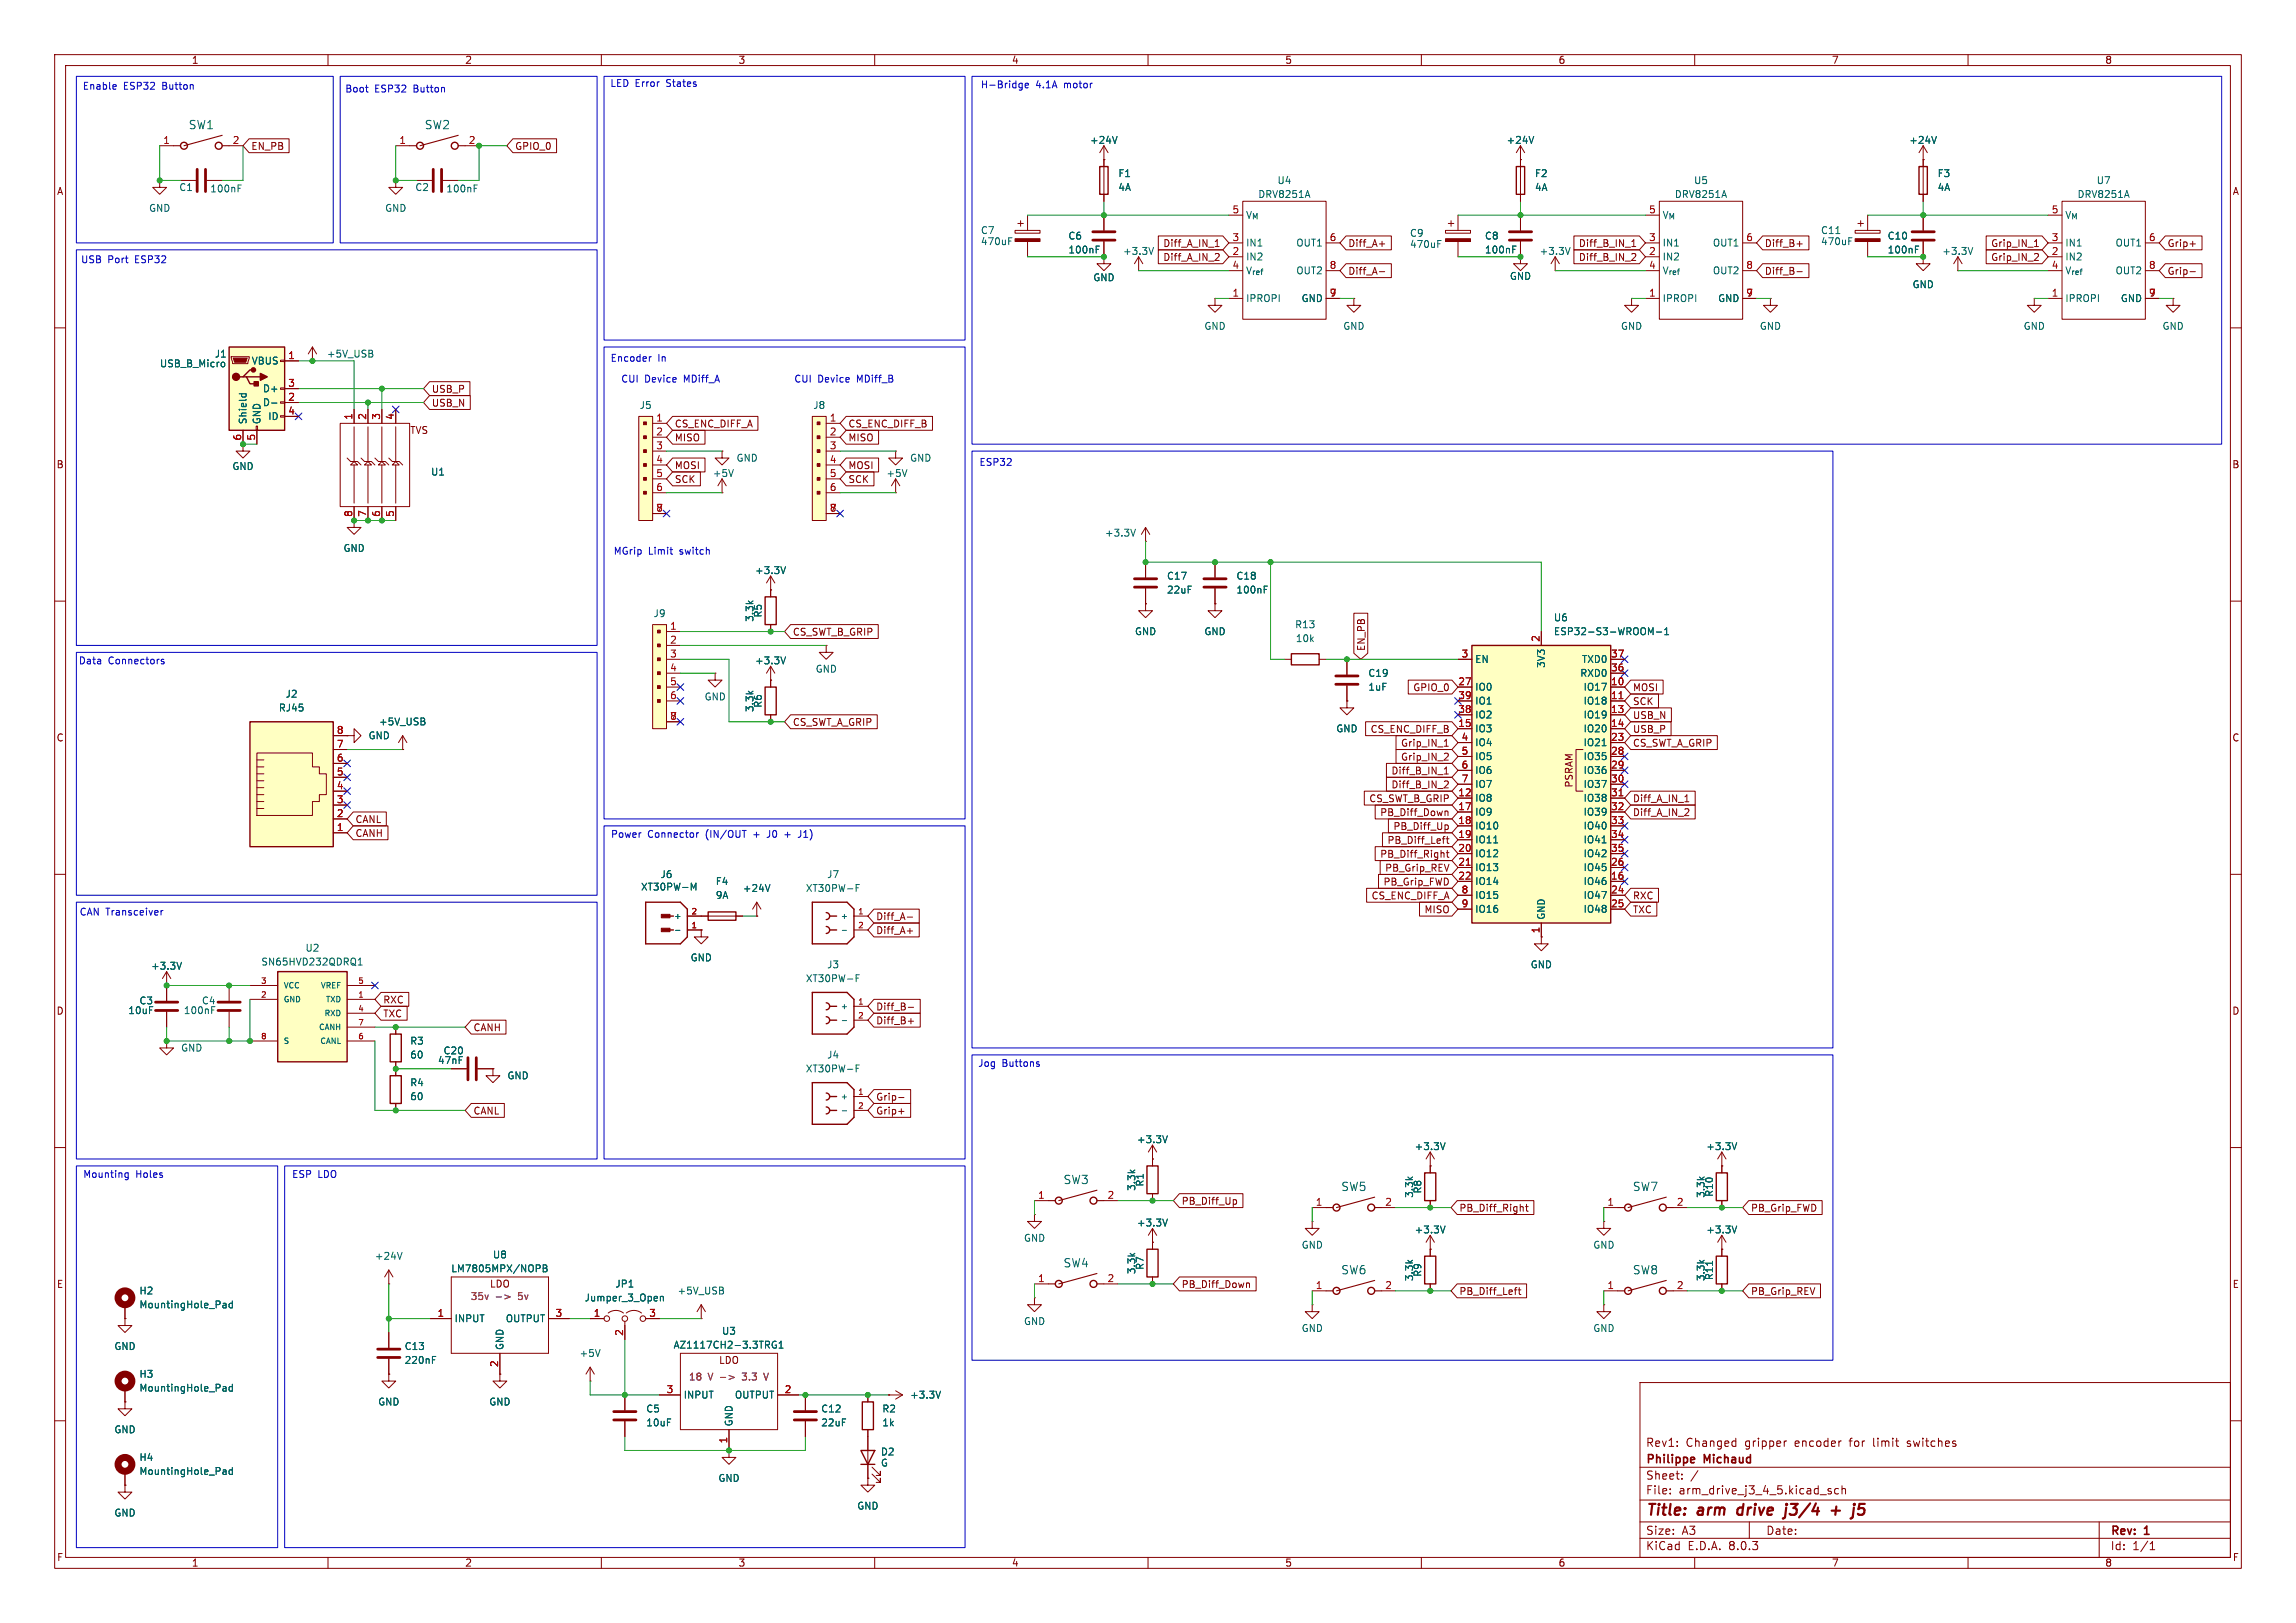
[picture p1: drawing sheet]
<svg xmlns="http://www.w3.org/2000/svg" width="420mm" height="297mm" viewBox="0 0 420 297" stroke-linecap="round" stroke-linejoin="round" font-family="sans-serif">
<defs><g id="words">
<g font-size="2.8" fill="#840000">
<text x="301" y="277.9">Title:</text>
<text x="310.6" y="277.9">arm</text>
<text x="318.7" y="277.9">drive</text>
<text x="328.2" y="277.9">j3/4</text>
<text x="337.4" y="277.9">+</text>
</g>
<g font-size="2.1" fill="#006464">
<text x="34.4" y="23.9">SW1</text>
<text x="77.6" y="23.9">SW2</text>
<text x="194.5" y="216.9">SW3</text>
<text x="245.3" y="218.2">SW5</text>
<text x="298.6" y="218.2">SW7</text>
<text x="194.5" y="232.1">SW4</text>
<text x="245.3" y="233.4">SW6</text>
<text x="298.6" y="233.4">SW8</text>
</g>
<g font-size="2.1" fill="#840000">
<text x="301" y="268.2">Philippe</text>
<text x="301" y="265">Rev1:</text>
<text x="308.4" y="265">Changed</text>
<text x="311.8" y="268.2">Michaud</text>
<text x="319.2" y="265">gripper</text>
<text x="328.5" y="265">encoder</text>
<text x="338.6" y="265">for</text>
<text x="343.1" y="265">limit</text>
<text x="349.4" y="265">switches</text>
<text x="301" y="273.7">File:</text>
<text x="301" y="271">Sheet:</text>
<text x="307.1" y="273.7">arm_drive_j3_4_5.kicad_sch</text>
<text x="301" y="281.1">Size:</text>
<text x="307.6" y="281.1">A3</text>
<text x="323" y="281.1">Date:</text>
<text x="386" y="281.3">Rev:</text>
<text x="392.4" y="281.3">1</text>
<text x="301" y="283.9">KiCad</text>
<text x="308.7" y="283.9">E.D.A.</text>
<text x="316.3" y="283.9">8.0.3</text>
<text x="386" y="283.9">Id:</text>
<text x="390.1" y="283.9">1/1</text>
</g>
<g font-size="1.8" fill="#840000">
<text x="35" y="11.9">1</text>
<text x="85" y="11.9">2</text>
<text x="135" y="11.9">3</text>
<text x="185" y="11.9">4</text>
<text x="235" y="11.9">5</text>
<text x="285" y="11.9">6</text>
<text x="335" y="11.9">7</text>
<text x="385" y="11.9">8</text>
<text x="45.9" y="27.6">EN_PB</text>
<text x="94.1" y="27.6">GPIO_0</text>
<text x="10.3" y="35.9">A</text>
<text x="408.3" y="35.9">A</text>
<text x="212.7" y="47.9">Diff_A_IN_2</text>
<text x="212.7" y="45.4">Diff_A_IN_1</text>
<text x="246.5" y="45.4">Diff_A+</text>
<text x="288.7" y="45.4">Diff_B_IN_1</text>
<text x="288.7" y="47.9">Diff_B_IN_2</text>
<text x="322.7" y="45.4">Diff_B+</text>
<text x="364.1" y="47.9">Grip_IN_2</text>
<text x="364.1" y="45.4">Grip_IN_1</text>
<text x="396.4" y="45.4">Grip+</text>
<text x="246.5" y="50.5">Diff_A-</text>
<text x="322.7" y="50.5">Diff_B-</text>
<text x="396.4" y="50.5">Grip-</text>
<text x="78.9" y="74.6">USB_N</text>
<text x="78.9" y="72.1">USB_P</text>
<text x="74.9" y="79.6">TVS</text>
<text x="123.3" y="81">MISO</text>
<text x="123.3" y="78.4">CS_ENC_DIFF_A</text>
<text x="155.1" y="81">MISO</text>
<text x="155.1" y="78.4">CS_ENC_DIFF_B</text>
<text x="10.3" y="85.9">B</text>
<text x="123.3" y="88.6">SCK</text>
<text x="123.3" y="86">MOSI</text>
<text x="155.1" y="86">MOSI</text>
<text x="155.1" y="88.6">SCK</text>
<text x="408.2" y="85.9">B</text>
<text x="144.9" y="116.5">CS_SWT_B_GRIP</text>
<text x="249.9" y="119.2" transform="rotate(-90 249.9 119.2)">EN_PB</text>
<text x="258.4" y="126.7">GPIO_0</text>
<text x="298.6" y="131.8">USB_N</text>
<text x="298.6" y="129.2">SCK</text>
<text x="298.6" y="126.7">MOSI</text>
<text x="10.3" y="135.9">C</text>
<text x="144.9" y="133">CS_SWT_A_GRIP</text>
<text x="250.6" y="134.3">CS_ENC_DIFF_B</text>
<text x="256.2" y="136.8">Grip_IN_1</text>
<text x="298.6" y="136.8">CS_SWT_A_GRIP</text>
<text x="298.6" y="134.3">USB_P</text>
<text x="408.2" y="135.9">C</text>
<text x="254.4" y="141.9">Diff_B_IN_1</text>
<text x="256.2" y="139.4">Grip_IN_2</text>
<text x="250.4" y="147">CS_SWT_B_GRIP</text>
<text x="252.4" y="149.5">PB_Diff_Down</text>
<text x="254.4" y="144.5">Diff_B_IN_2</text>
<text x="287.9" y="144.2" transform="rotate(-90 287.9 144.2)">PSRAM</text>
<text x="298.6" y="149.5">Diff_A_IN_2</text>
<text x="298.6" y="147">Diff_A_IN_1</text>
<text x="64.9" y="150.8">CANL</text>
<text x="64.9" y="153.4">CANH</text>
<text x="253.7" y="154.6">PB_Diff_Left</text>
<text x="254.8" y="152.1">PB_Diff_Up</text>
<text x="252.4" y="157.2">PB_Diff_Right</text>
<text x="253.3" y="159.7">PB_Grip_REV</text>
<text x="250.8" y="164.8">CS_ENC_DIFF_A</text>
<text x="253" y="162.2">PB_Grip_FWD</text>
<text x="260.5" y="167.3">MISO</text>
<text x="298.6" y="167.3">TXC</text>
<text x="298.6" y="164.8">RXC</text>
<text x="160.2" y="171.1">Diff_A+</text>
<text x="160.2" y="168.6">Diff_A-</text>
<text x="10.3" y="185.9">D</text>
<text x="70" y="183.8">RXC</text>
<text x="160.2" y="185.1">Diff_B-</text>
<text x="408.2" y="185.9">D</text>
<text x="70" y="186.4">TXC</text>
<text x="86.5" y="188.9">CANH</text>
<text x="160.2" y="187.6">Diff_B+</text>
<text x="160.2" y="201.6">Grip-</text>
<text x="86.5" y="204.2">CANL</text>
<text x="160.2" y="204.2">Grip+</text>
<text x="216.1" y="220.7">PB_Diff_Up</text>
<text x="266.9" y="221.9">PB_Diff_Right</text>
<text x="320.2" y="221.9">PB_Grip_FWD</text>
<text x="10.3" y="235.9">E</text>
<text x="89" y="235.8">LDO</text>
<text x="216.1" y="235.9">PB_Diff_Down</text>
<text x="266.9" y="237.2">PB_Diff_Left</text>
<text x="320.2" y="237.2">PB_Grip_REV</text>
<text x="408.3" y="235.9">E</text>
<text x="130.9" y="249.8">LDO</text>
<text x="10.3" y="285.9">F</text>
<text x="35" y="286.9">1</text>
<text x="85" y="286.9">2</text>
<text x="135" y="286.9">3</text>
<text x="185" y="286.9">4</text>
<text x="235" y="286.9">5</text>
<text x="285" y="286.9">6</text>
<text x="335" y="286.9">7</text>
<text x="385" y="286.9">8</text>
<text x="408.3" y="285.9">F</text>
</g>
<g font-size="1.8" fill="#0000c2">
<text x="15" y="16.6">Enable</text>
<text x="22.6" y="16.6">ESP32</text>
<text x="29.8" y="16.6">Button</text>
<text x="63.1" y="17.1">Boot</text>
<text x="68.5" y="17.1">ESP32</text>
<text x="75.7" y="17.1">Button</text>
<text x="111.5" y="16.1">LED Error</text>
<text x="122" y="16.1">States</text>
<text x="179.3" y="16.4">H-Bridge</text>
<text x="189.4" y="16.4">4.1A</text>
<text x="194.7" y="16.4">motor</text>
<text x="14.7" y="48.4">USB</text>
<text x="19.7" y="48.4">Port</text>
<text x="24.8" y="48.4">ESP32</text>
<text x="111.6" y="66.4">Encoder</text>
<text x="113.5" y="70.2">CUI</text>
<text x="117.9" y="70.2">Device</text>
<text x="120.3" y="66.4">In</text>
<text x="125.2" y="70.2">MDiff_A</text>
<text x="145.2" y="70.2">CUI</text>
<text x="149.6" y="70.2">Device</text>
<text x="156.9" y="70.2">MDiff_B</text>
<text x="179.1" y="85.4">ESP32</text>
<text x="112.2" y="101.7">MGrip</text>
<text x="118.6" y="101.7">Limit</text>
<text x="124.4" y="101.7">switch</text>
<text x="14.3" y="121.8">Data</text>
<text x="19.8" y="121.8">Connectors</text>
<text x="111.7" y="153.5">Power</text>
<text x="118.5" y="153.5">Connector</text>
<text x="129.2" y="153.5">(IN/OUT</text>
<text x="138.1" y="153.5">+</text>
<text x="140.8" y="153.5">J0</text>
<text x="144.2" y="153.5">+</text>
<text x="146.9" y="153.5">J1)</text>
<text x="14.5" y="167.7">CAN Transceiver</text>
<text x="178.8" y="195.4">Jog</text>
<text x="183.3" y="195.4">Buttons</text>
<text x="15.1" y="215.8">Mounting</text>
<text x="24.8" y="215.8">Holes</text>
<text x="53.3" y="215.8">ESP</text>
<text x="58.1" y="215.8">LDO</text>
</g>
<g font-size="1.8" fill="#a90000">
<text x="29.8" y="26.4">1</text>
<text x="42.5" y="26.4">2</text>
<text x="73" y="26.4">1</text>
<text x="85.7" y="26.4">2</text>
<text x="225.4" y="39.1">5</text>
<text x="301.6" y="39.1">5</text>
<text x="375.2" y="39.1">5</text>
<text x="225.4" y="46.7">2</text>
<text x="225.4" y="44.2">3</text>
<text x="243.1" y="44.2">6</text>
<text x="301.6" y="46.7">2</text>
<text x="301.6" y="44.2">3</text>
<text x="319.3" y="44.2">6</text>
<text x="375.2" y="46.7">2</text>
<text x="375.2" y="44.2">3</text>
<text x="393" y="44.2">6</text>
<text x="225.4" y="49.3">4</text>
<text x="243.1" y="49.3">8</text>
<text x="301.6" y="49.3">4</text>
<text x="319.3" y="49.3">8</text>
<text x="375.2" y="49.3">4</text>
<text x="393" y="49.3">8</text>
<text x="225.4" y="54.4">1</text>
<text x="243.1" y="54.4">7</text>
<text x="301.6" y="54.4">1</text>
<text x="319.3" y="54.4">7</text>
<text x="375.2" y="54.4">1</text>
<text x="393" y="54.4">7</text>
<text x="52.6" y="65.8">1</text>
<text x="52.6" y="70.9">3</text>
<text x="52.6" y="73.4">2</text>
<text x="52.6" y="75.9">4</text>
<text x="64.5" y="76.9" transform="rotate(-90 64.5 76.9)">1</text>
<text x="67.1" y="76.9" transform="rotate(-90 67.1 76.9)">2</text>
<text x="69.6" y="76.9" transform="rotate(-90 69.6 76.9)">3</text>
<text x="72.1" y="76.9" transform="rotate(-90 72.1 76.9)">4</text>
<text x="119.9" y="77.2">1</text>
<text x="151.7" y="77.2">1</text>
<text x="44.2" y="80.7" transform="rotate(-90 44.2 80.7)">6</text>
<text x="46.7" y="80.7" transform="rotate(-90 46.7 80.7)">5</text>
<text x="119.9" y="79.8">2</text>
<text x="119.9" y="82.3">3</text>
<text x="151.7" y="79.8">2</text>
<text x="151.7" y="82.3">3</text>
<text x="119.9" y="84.8">4</text>
<text x="119.9" y="87.4">5</text>
<text x="119.9" y="89.9">6</text>
<text x="151.7" y="84.8">4</text>
<text x="151.7" y="87.4">5</text>
<text x="151.7" y="89.9">6</text>
<text x="64.5" y="94.7" transform="rotate(-90 64.5 94.7)">8</text>
<text x="67.1" y="94.7" transform="rotate(-90 67.1 94.7)">7</text>
<text x="69.6" y="94.7" transform="rotate(-90 69.6 94.7)">6</text>
<text x="72.1" y="94.7" transform="rotate(-90 72.1 94.7)">5</text>
<text x="119.9" y="93.7">7</text>
<text x="151.7" y="93.7">7</text>
<text x="122.5" y="115.3">1</text>
<text x="122.5" y="117.9">2</text>
<text x="281.7" y="117.5" transform="rotate(-90 281.7 117.5)">2</text>
<text x="122.5" y="120.4">3</text>
<text x="122.5" y="122.9">4</text>
<text x="122.5" y="125.5">5</text>
<text x="266.7" y="125.5">27</text>
<text x="267.3" y="120.4">3</text>
<text x="294.6" y="125.5">10</text>
<text x="294.6" y="122.9">36</text>
<text x="294.6" y="120.4">37</text>
<text x="122.5" y="128">6</text>
<text x="122.5" y="131.8">7</text>
<text x="266.7" y="130.6">38</text>
<text x="266.7" y="128">39</text>
<text x="294.6" y="128">11</text>
<text x="294.6" y="130.6">13</text>
<text x="61.5" y="136.9">7</text>
<text x="61.5" y="134.4">8</text>
<text x="266.7" y="133.1">15</text>
<text x="267.3" y="135.6">4</text>
<text x="294.6" y="133.1">14</text>
<text x="294.6" y="135.6">23</text>
<text x="61.5" y="142">5</text>
<text x="61.5" y="139.4">6</text>
<text x="267.3" y="138.2">5</text>
<text x="267.3" y="140.7">6</text>
<text x="267.3" y="143.3">7</text>
<text x="294.6" y="138.2">28</text>
<text x="294.6" y="140.7">29</text>
<text x="294.6" y="143.3">30</text>
<text x="61.5" y="149.6">2</text>
<text x="61.5" y="147.1">3</text>
<text x="61.5" y="144.5">4</text>
<text x="266.7" y="145.8">12</text>
<text x="266.7" y="148.3">17</text>
<text x="294.6" y="145.8">31</text>
<text x="294.6" y="148.3">32</text>
<text x="61.5" y="152.1">1</text>
<text x="266.7" y="150.9">18</text>
<text x="266.7" y="153.4">19</text>
<text x="266.7" y="156">20</text>
<text x="294.6" y="150.9">33</text>
<text x="294.6" y="153.4">34</text>
<text x="294.6" y="156">35</text>
<text x="266.7" y="158.5">21</text>
<text x="266.7" y="161">22</text>
<text x="294.6" y="161">16</text>
<text x="294.6" y="158.5">26</text>
<text x="267.3" y="163.6">8</text>
<text x="267.3" y="166.1">9</text>
<text x="294.6" y="163.6">24</text>
<text x="294.6" y="166.1">25</text>
<text x="281.7" y="170.9" transform="rotate(-90 281.7 170.9)">1</text>
<text x="189.8" y="219.5">1</text>
<text x="202.5" y="219.5">2</text>
<text x="240.6" y="220.7">1</text>
<text x="253.3" y="220.7">2</text>
<text x="293.9" y="220.7">1</text>
<text x="306.6" y="220.7">2</text>
<text x="189.8" y="234.7">1</text>
<text x="202.5" y="234.7">2</text>
<text x="240.6" y="236">1</text>
<text x="253.3" y="236">2</text>
<text x="293.9" y="236">1</text>
<text x="306.6" y="236">2</text>
<text x="79.9" y="241">1</text>
<text x="101.5" y="241">3</text>
<text x="108.5" y="241">1</text>
<text x="114" y="244.5" transform="rotate(-90 114 244.5)">2</text>
<text x="118.7" y="241">3</text>
<text x="91.2" y="250.3" transform="rotate(-90 91.2 250.3)">2</text>
<text x="121.8" y="255">3</text>
<text x="143.4" y="255">2</text>
<text x="133.1" y="264.2" transform="rotate(-90 133.1 264.2)">1</text>
</g>
<g font-size="1.8" fill="#006464">
<text x="199.3" y="26.5">+24V</text>
<text x="275.5" y="26.5">+24V</text>
<text x="349.1" y="26.5">+24V</text>
<text x="32.7" y="35.2">C1</text>
<text x="38.4" y="35.4">100nF</text>
<text x="75.9" y="35.2">C2</text>
<text x="81.5" y="35.4">100nF</text>
<text x="204.5" y="32.6">F1</text>
<text x="204.5" y="35.2">4A</text>
<text x="233.6" y="33.9">U4</text>
<text x="280.7" y="32.6">F2</text>
<text x="280.7" y="35.2">4A</text>
<text x="309.8" y="33.9">U5</text>
<text x="354.3" y="32.6">F3</text>
<text x="354.3" y="35.2">4A</text>
<text x="383.4" y="33.9">U7</text>
<text x="27.2" y="39">GND</text>
<text x="70.4" y="39">GND</text>
<text x="227.8" y="40.2">V_{M}</text>
<text x="230.1" y="36.4">DRV8251A</text>
<text x="304" y="40.2">V_{M}</text>
<text x="306.3" y="36.4">DRV8251A</text>
<text x="377.7" y="40.2">V_{M}</text>
<text x="379.9" y="36.4">DRV8251A</text>
<text x="179.3" y="43">C7</text>
<text x="179.3" y="45.1">470uF</text>
<text x="195.3" y="44">C6</text>
<text x="195.3" y="46.6">100nF</text>
<text x="205.3" y="46.8">+3.3V</text>
<text x="227.8" y="47.9">IN2</text>
<text x="227.8" y="45.3">IN1</text>
<text x="237" y="45.3">OUT1</text>
<text x="257.8" y="43.5">C9</text>
<text x="257.8" y="45.6">470uF</text>
<text x="271.5" y="44">C8</text>
<text x="271.5" y="46.6">100nF</text>
<text x="281.5" y="46.8">+3.3V</text>
<text x="304" y="47.9">IN2</text>
<text x="304" y="45.3">IN1</text>
<text x="313.2" y="45.3">OUT1</text>
<text x="333" y="43">C11</text>
<text x="333" y="45.1">470uF</text>
<text x="345.2" y="44">C10</text>
<text x="345.2" y="46.6">100nF</text>
<text x="355.2" y="46.8">+3.3V</text>
<text x="377.7" y="47.9">IN2</text>
<text x="377.7" y="45.3">IN1</text>
<text x="386.9" y="45.3">OUT1</text>
<text x="199.9" y="51.7">GND</text>
<text x="227.8" y="50.4">V_{ref}</text>
<text x="237" y="50.4">OUT2</text>
<text x="276.1" y="51.4">GND</text>
<text x="304" y="50.4">V_{ref}</text>
<text x="313.2" y="50.4">OUT2</text>
<text x="349.8" y="52.9">GND</text>
<text x="377.7" y="50.4">V_{ref}</text>
<text x="386.9" y="50.4">OUT2</text>
<text x="227.8" y="55.5">IPROPI</text>
<text x="238" y="55.5">GND</text>
<text x="304" y="55.5">IPROPI</text>
<text x="314.2" y="55.5">GND</text>
<text x="377.7" y="55.5">IPROPI</text>
<text x="387.8" y="55.5">GND</text>
<text x="39.2" y="65.6">J1</text>
<text x="59.7" y="65.6">+5V_USB</text>
<text x="220.2" y="60.6">GND</text>
<text x="245.6" y="60.6">GND</text>
<text x="296.4" y="60.6">GND</text>
<text x="321.8" y="60.6">GND</text>
<text x="370.1" y="60.6">GND</text>
<text x="395.5" y="60.6">GND</text>
<text x="29.2" y="67.4">USB_B_Micro</text>
<text x="46" y="66.9">VBUS</text>
<text x="48" y="72">D+</text>
<text x="45.3" y="77.7" transform="rotate(-90 45.3 77.7)">Shield</text>
<text x="47.9" y="77.7" transform="rotate(-90 47.9 77.7)">GND</text>
<text x="48" y="74.5">D-</text>
<text x="49" y="77.1">ID</text>
<text x="116.9" y="75">J5</text>
<text x="148.7" y="75">J8</text>
<text x="42.4" y="86.2">GND</text>
<text x="78.7" y="87.2">U1</text>
<text x="130.3" y="87.5">+5V</text>
<text x="134.6" y="84.7">GND</text>
<text x="162" y="87.5">+5V</text>
<text x="166.4" y="84.7">GND</text>
<text x="62.7" y="101.2">GND</text>
<text x="202" y="98.4">+3.3V</text>
<text x="138" y="105.3">+3.3V</text>
<text x="213.4" y="106.3">C17</text>
<text x="226.1" y="106.3">C18</text>
<text x="119.5" y="113.1">J9</text>
<text x="138" y="113.9" transform="rotate(-90 138 113.9)">3.3k</text>
<text x="139.5" y="113.1" transform="rotate(-90 139.5 113.1)">R5</text>
<text x="213.4" y="108.8">22uF</text>
<text x="226.1" y="108.8">100nF</text>
<text x="284.1" y="113.9">U6</text>
<text x="207.5" y="116.4">GND</text>
<text x="220.2" y="116.4">GND</text>
<text x="236.8" y="115.2">R13</text>
<text x="236.9" y="117.7">10k</text>
<text x="284.1" y="116.4">ESP32-S3-WROOM-1</text>
<text x="138" y="121.8">+3.3V</text>
<text x="149.1" y="123.3">GND</text>
<text x="250.2" y="124.1">C19</text>
<text x="269.7" y="121.5">EN</text>
<text x="282.8" y="122.3" transform="rotate(-90 282.8 122.3)">3V3</text>
<text x="289" y="124.1">RXD0</text>
<text x="289.3" y="121.5">TXD0</text>
<text x="50.9" y="130.4">RJ45</text>
<text x="52.1" y="127.9">J2</text>
<text x="128.8" y="128.4">GND</text>
<text x="138" y="130.4" transform="rotate(-90 138 130.4)">3.3k</text>
<text x="139.5" y="129.6" transform="rotate(-90 139.5 129.6)">R6</text>
<text x="250.2" y="126.6">1uF</text>
<text x="269.7" y="126.6">IO0</text>
<text x="269.7" y="131.7">IO2</text>
<text x="269.7" y="129.1">IO1</text>
<text x="289.6" y="126.6">IO17</text>
<text x="289.6" y="129.1">IO18</text>
<text x="289.6" y="131.7">IO19</text>
<text x="67.3" y="135.5">GND</text>
<text x="69.2" y="132.9">+5V_USB</text>
<text x="244.3" y="134.2">GND</text>
<text x="269.7" y="134.2">IO3</text>
<text x="269.7" y="136.8">IO4</text>
<text x="289.6" y="134.2">IO20</text>
<text x="289.6" y="136.8">IO21</text>
<text x="269.7" y="139.3">IO5</text>
<text x="269.7" y="141.8">IO6</text>
<text x="289.6" y="139.3">IO35</text>
<text x="289.6" y="141.8">IO36</text>
<text x="269.7" y="146.9">IO8</text>
<text x="269.7" y="149.5">IO9</text>
<text x="269.7" y="144.4">IO7</text>
<text x="289.6" y="144.4">IO37</text>
<text x="289.6" y="146.9">IO38</text>
<text x="289.6" y="149.5">IO39</text>
<text x="269.7" y="152">IO10</text>
<text x="269.7" y="154.5">IO11</text>
<text x="289.6" y="152">IO40</text>
<text x="289.6" y="154.5">IO41</text>
<text x="120.7" y="160.9">J6</text>
<text x="151.2" y="160.9">J7</text>
<text x="269.7" y="157.1">IO12</text>
<text x="269.7" y="159.6">IO13</text>
<text x="289.6" y="159.6">IO45</text>
<text x="289.6" y="157.1">IO42</text>
<text x="117.2" y="163.2">XT30PW-M</text>
<text x="130.8" y="162.2">F4</text>
<text x="130.8" y="164.7">9A</text>
<text x="135.8" y="163.4">+24V</text>
<text x="147.3" y="163.4">XT30PW-F</text>
<text x="269.7" y="162.2">IO14</text>
<text x="269.7" y="164.7">IO15</text>
<text x="269.7" y="167.2">IO16</text>
<text x="289.6" y="162.2">IO46</text>
<text x="289.6" y="164.7">IO47</text>
<text x="289.6" y="167.2">IO48</text>
<text x="282.8" y="168.4" transform="rotate(-90 282.8 168.4)">GND</text>
<text x="27.5" y="177.6">+3.3V</text>
<text x="47.7" y="176.9">SN65HVD232QDRQ1</text>
<text x="55.8" y="174.3">U2</text>
<text x="126.2" y="176.1">GND</text>
<text x="147.3" y="179.9">XT30PW-F</text>
<text x="151.2" y="177.4">J3</text>
<text x="279.9" y="177.4">GND</text>
<text x="23.4" y="185.8">10uF</text>
<text x="25.4" y="184">C3</text>
<text x="33.5" y="185.8">100nF</text>
<text x="36.8" y="184">C4</text>
<text x="74.9" y="191.4">R3</text>
<text x="33" y="192.6">GND</text>
<text x="74.9" y="193.9">60</text>
<text x="80" y="194.9">47nF</text>
<text x="81" y="193.1">C20</text>
<text x="92.7" y="197.7">GND</text>
<text x="147.3" y="196.4">XT30PW-F</text>
<text x="151.2" y="193.9">J4</text>
<text x="74.9" y="199">R4</text>
<text x="74.9" y="201.5">60</text>
<text x="207.9" y="209.4">+3.3V</text>
<text x="258.7" y="210.7">+3.3V</text>
<text x="312" y="210.7">+3.3V</text>
<text x="207.9" y="218" transform="rotate(-90 207.9 218)">3.3k</text>
<text x="209.4" y="217.2" transform="rotate(-90 209.4 217.2)">R1</text>
<text x="258.7" y="219.3" transform="rotate(-90 258.7 219.3)">3.3k</text>
<text x="260.2" y="218.5" transform="rotate(-90 260.2 218.5)">R8</text>
<text x="312" y="219.3" transform="rotate(-90 312 219.3)">3.3k</text>
<text x="313.5" y="219.1" transform="rotate(-90 313.5 219.1)">R10</text>
<text x="187.2" y="227.4">GND</text>
<text x="207.9" y="224.6">+3.3V</text>
<text x="258.7" y="225.9">+3.3V</text>
<text x="312" y="225.9">+3.3V</text>
<text x="68.5" y="230.7">+24V</text>
<text x="82.4" y="233">LM7805MPX/NOPB</text>
<text x="90.1" y="230.5">U8</text>
<text x="207.9" y="233.3" transform="rotate(-90 207.9 233.3)">3.3k</text>
<text x="209.4" y="232.5" transform="rotate(-90 209.4 232.5)">R7</text>
<text x="238" y="228.7">GND</text>
<text x="260.2" y="233.8" transform="rotate(-90 260.2 233.8)">R9</text>
<text x="291.3" y="228.7">GND</text>
<text x="25.4" y="237.1">H2</text>
<text x="25.4" y="239.6">MountingHole_Pad</text>
<text x="106.9" y="238.4">Jumper_3_Open</text>
<text x="112.5" y="235.8">JP1</text>
<text x="123.8" y="237.1">+5V_USB</text>
<text x="258.7" y="234.5" transform="rotate(-90 258.7 234.5)">3.3k</text>
<text x="312" y="234.5" transform="rotate(-90 312 234.5)">3.3k</text>
<text x="313.5" y="234.4" transform="rotate(-90 313.5 234.4)">R11</text>
<text x="83.1" y="242.2">INPUT</text>
<text x="92.4" y="242.2">OUTPUT</text>
<text x="132" y="244.4">U3</text>
<text x="187.2" y="242.7">GND</text>
<text x="238" y="243.9">GND</text>
<text x="291.3" y="243.9">GND</text>
<text x="20.8" y="247.2">GND</text>
<text x="73.9" y="249.8">220nF</text>
<text x="73.9" y="247.2">C13</text>
<text x="92.3" y="247.1" transform="rotate(-90 92.3 247.1)">GND</text>
<text x="105.9" y="248.5">+5V</text>
<text x="123.1" y="247">AZ1117CH2-3.3TRG1</text>
<text x="25.4" y="252.3">H3</text>
<text x="25.4" y="254.9">MountingHole_Pad</text>
<text x="69.1" y="257.4">GND</text>
<text x="89.4" y="257.4">GND</text>
<text x="125" y="256.1">INPUT</text>
<text x="134.3" y="256.1">OUTPUT</text>
<text x="166.4" y="256.1">+3.3V</text>
<text x="20.8" y="262.5">GND</text>
<text x="118.1" y="258.7">C5</text>
<text x="118.1" y="261.2">10uF</text>
<text x="134.2" y="261.1" transform="rotate(-90 134.2 261.1)">GND</text>
<text x="150.1" y="258.7">C12</text>
<text x="150.1" y="261.2">22uF</text>
<text x="161.3" y="258.7">R2</text>
<text x="161.3" y="261.2">1k</text>
<text x="25.4" y="267.6">H4</text>
<text x="161" y="266.5">D2</text>
<text x="161" y="268.6">G</text>
<text x="25.4" y="270.1">MountingHole_Pad</text>
<text x="131.3" y="271.4">GND</text>
<text x="20.8" y="277.7">GND</text>
<text x="156.7" y="276.5">GND</text>
</g>
<g font-size="1.8" fill="#840084">
<text x="86" y="238.1">35v</text>
<text x="90.6" y="238.1">-&gt;</text>
<text x="94.9" y="238.1">5v</text>
<text x="125.9" y="252.8">18</text>
<text x="129.5" y="252.8">V -&gt;</text>
<text x="136.1" y="252.8">3.3</text>
<text x="140.3" y="252.8">V</text>
</g>
<g font-size="1.4" fill="#a90000">
<text x="126.4" y="167.4">2</text>
<text x="156.9" y="167.4">1</text>
<text x="126.4" y="169.9">1</text>
<text x="156.9" y="169.9">2</text>
<text x="47.6" y="182.6">2</text>
<text x="47.6" y="180.1">3</text>
<text x="65.4" y="182.6">1</text>
<text x="65.4" y="185.2">4</text>
<text x="65.4" y="180.1">5</text>
<text x="156.9" y="183.9">1</text>
<text x="47.6" y="190.2">8</text>
<text x="65.4" y="190.2">6</text>
<text x="65.4" y="187.7">7</text>
<text x="156.9" y="186.4">2</text>
<text x="156.9" y="200.4">1</text>
<text x="156.9" y="202.9">2</text>
</g>
<g font-size="1.4" fill="#006464">
<text x="123.2" y="168.4">+</text>
<text x="153.7" y="168.4">+</text>
<text x="51.8" y="183.6">GND</text>
<text x="51.8" y="181.1">VCC</text>
<text x="58.6" y="181.1">VREF</text>
<text x="59.5" y="183.6">TXD</text>
<text x="153.7" y="184.9">+</text>
<text x="51.8" y="191.2">S</text>
<text x="58.2" y="188.7">CANH</text>
<text x="58.5" y="191.2">CANL</text>
<text x="59.2" y="186.2">RXD</text>
<text x="153.7" y="201.4">+</text>
</g>
</g></defs>
<g fill="none" stroke="#840000" stroke-width=".18">
<path d="M10 10h400v277h-400zM12 12h396v273h-396zM60 10v2M110 10v2M160 10v2M210 10v2M260 10v2M310 10v2M360 10v2M10 60h2M408 60h2M10 110h2"/>
<path d="M408 110h2M10 160h2M408 160h2M125.7 170.2h2.6M125.7 167.6h10.2M128.3 170.2v1.3h1.2l-1.2 1.2-1.3-1.2h1.3M128.3 170.2h.1M156.2 184.2h2.5M156.2 186.7h2.5M10 210h2M156.2 200.7h2.5M156.2 203.2h2.5"/>
<path d="M261.6 213.4v1.2M261.6 219.7v1.3M408 210h2M261.6 228.6h.1M261.6 226.1v3.8M261.6 234.9v1.3M261.6 226.1l-.7 1.2M261.6 226.1l.8 1.2M293.4 223.5v1.3h1.2l-1.2 1.3-1.3-1.3h1.3M293.4 223.5h.1M293.4 221h2.5M293.4 236.2h2.5"/>
<path d="M306.1 221h2.5M306.1 236.2h2.5M10 260h2M300 253h108v32h-108zM408 260h2M300 278.5h108M300 274.5h108M300 268.5h108M305.5 273.2v.2M305.5 272.5v.1M307.7 270.5v.2M307.7 269.8v.1"/>
<path d="M310.6 269.1l-1.3 1.9M317.4 263.7l.1 .1M317.5 263.2v1.5M317.5 264.6l-.1 .1M320 278.5v3M326.8 263.7l-.4 .1M334.9 272.5l-.3-.1-.2 .2v.2l.5 .2v.3h-.5M336.3 272.5l-.4-.1-.3 .3v.4l.1 .2h.6M336.7 263.7h.1M336.9 272.5l.3-.1 .3 .1 .1 .9M336.9 271.9v1.5M384 278.5v6.5"/>
<path d="M60 285v2M110 285v2M160 285v2M210 285v2M260 285v2M300 281.5h108M310 285v2M360 285v2M393.3 283.6h.9M393.3 282.5l.4-.4v1.5"/>
</g>
<path d="M318 276.1l-.2 .7 .3 .4M326.7 275.9l-.3 1.9M326.8 275.2l-.1 .1 .1 .1M326.8 275.2l.1 .1-.1 .1M326.8 275.2v.2M335 276.4h1.6M335.9 275.7l-.2 1.5M339.2 275.2l-.1 .1 .1 .1M339.2 275.2l.1 .1-.1 .1M339.2 275.2v.2M340.1 276.1l.6-.1 .4 .3-.1 .5-.2 .3-.7 .1M341.1 275.2h-.9l-.3 1" fill="none" stroke="#840000" stroke-width=".4"/>
<path d="M309.8 266.7l.2 .3-.7 .2M309.9 267.6l-.1 .1" fill="none" stroke="#840000" stroke-width=".3"/>
<g fill="none" stroke="#840000" stroke-width=".25">
<path d="M118.1 165.1h6.4l1.2 1.3v5.1l-1.2 1.2h-6.4zM121.3 170.2h1.9M121.3 167.6h1.9M129.5 166.9h5.1v1.5h-5.1zM148.6 181.6h6.3l1.3 1.3v5.1l-1.3 1.2h-6.3zM148.6 198.1h6.3l1.3 1.3v5.1l-1.3 1.2h-6.3zM151.1 186.1a.64 .64 0 0 1 .7 .6 .64 .64 0 0 1-.7 .6M151.1 183.5a.64 .64 0 0 1 .7 .7 .64 .64 0 0 1-.7 .6M151.8 186.7h1.2M151.8 184.2h1.2M151.1 202.6a.64 .64 0 0 1 .7 .6 .64 .64 0 0 1-.7 .6M151.1 200a.64 .64 0 0 1 .7 .7 .64 .64 0 0 1-.7 .6"/>
<path d="M151.8 203.2h1.2M151.8 200.7h1.2M260.6 214.6h2v5.1h-2zM260.6 229.9h2v5h-2z"/>
<circle cx="297.8" cy="236.2" r=".63"/>
<circle cx="297.8" cy="221" r=".63"/>
<circle cx="304.2" cy="221" r=".63"/>
<circle cx="304.2" cy="236.2" r=".63"/>
</g>
<path d="M123.6 170.3h.8M126.4 161.6l.5 .9 .4-.9v1.3M156.6 179h.4M156.6 178.4h.6M154.1 186.8h.8M156.6 195.5h.4M156.6 194.9h.6M154.1 203.3h.8M264.3 224.4l-.4 1.2" fill="none" stroke="#006464" stroke-width=".18"/>
<path d="M304.8 219.1l-7 1.9M295.9 221h1.3M295.9 236.2h1.3M304.8 221h1.3M304.8 236.2h1.3M304.8 234.3l-7 1.9" fill="none" stroke="#840000" stroke-width=".2"/>
<g fill="#840000" stroke="#840000" stroke-width=".18">
<path d="M121 169.9h1.6v.6h-1.6z"/>
<path d="M121 167.3h1.6v.7h-1.6z"/>
</g>
<path d="M116.8 76.2h2.6v19.1h-2.6z" fill="#ffffc2"/>
<g fill="none" stroke="#840000" stroke-width=".18">
<path d="M301 39.4h2.5M303.5 36.8h15.3v21.6h-15.3zM351.8 29.2h.1M351.8 26.7l-.8 1.2M351.8 26.7v2.5M351.8 26.7l.8 1.2M298.4 54.6v1.3h1.3l-1.3 1.3-1.2-1.3h1.2M298.4 54.6h.1M301 54.6h2.5M301 47h2.5M301 44.5h2.5M301 49.5h2.5"/>
<path d="M318.8 54.6h2.5M318.8 44.5h2.5M318.8 49.5h2.5M323.8 54.6v1.3h1.3l-1.3 1.3-1.2-1.3h1.2M323.8 54.6h.1M116.8 76.2h2.6v19.1h-2.6zM119.4 77.5h2.5M119.4 80h2.5M119.4 82.6h2.5M119.4 85.1h2.5M119.4 87.6h2.5M119.4 90.2h2.5"/>
<path d="M119.4 94h2.5M141 124.5h.1M141 121.9l-.8 1.3M141 121.9v2.6M141 121.9l.7 1.3M138.4 167.6h.1M138.4 165.1l-.7 1.3M138.4 165.1v2.5M138.4 165.1l.8 1.3M156.2 167.6h2.5M156.2 170.2h2.5M315 213.4h.1"/>
<path d="M315 210.8l-.8 1.3M315 210.8v3.8M315 219.7v1.3M315 210.8l.7 1.3M71.1 234.9h.1M71.1 232.4l-.7 1.3M71.1 232.4v2.5M71.1 232.4l.8 1.3M82.5 233.7h17.8v13.9h-17.8zM315 228.6h.1M315 226.1v2.5M315 226.1l-.8 1.2"/>
<path d="M315 226.1l.7 1.2M71.1 251.5v1.2h1.3l-1.3 1.3-1.3-1.3h1.3M71.1 251.5h.1M71.1 243.8v2.8M71.1 248.7v2.8M78.7 241.3h3.8M91.4 247.6v3.9M100.3 241.3h3.8"/>
</g>
<g fill="#840000" stroke="#840000" stroke-width=".18">
<path d="M117.7 77.2h.5v.5h-.5z"/>
<path d="M117.7 79.8h.5v.5h-.5z"/>
<path d="M117.7 82.3h.5v.5h-.5z"/>
<path d="M117.7 84.8h.5v.5h-.5z"/>
<path d="M117.7 87.4h.5v.5h-.5z"/>
<path d="M117.7 89.9h.5v.5h-.5z"/>
</g>
<g fill="none" stroke="#006464" stroke-width=".18">
<path d="M315.4 34.9l.4 1.2M354.2 25l-.4 1.2M143.7 120.2l-.4 1.3M140.8 161.9l-.4 1.2M154.1 170.3h.8M156.6 162.5h.4M156.6 161.9h.6M317.7 209.1l-.4 1.3M73.5 229.2l-.4 1.2M98.7 231.5l.1 .2-.1 .4M99.4 231.5h.4l.2 .2-.2 .4 .2 .1 .1 .3-.3 .2h-.4zM99.4 232.1h.4"/>
<path d="M317.7 224.4l-.4 1.2M79.1 248.8h.4M79.1 248.2h.6"/>
</g>
<path d="M148.6 165.1h6.3l1.3 1.3v5.1l-1.3 1.2h-6.3zM151.1 169.5a.64 .64 0 0 1 .7 .7 .64 .64 0 0 1-.7 .6M151.1 167a.64 .64 0 0 1 .7 .6 .64 .64 0 0 1-.7 .7M151.8 170.2h1.2M151.8 167.6h1.2M313.9 214.6h2.1v5.1h-2.1z" fill="none" stroke="#840000" stroke-width=".25"/>
<path d="M69.1 248.4h4.1M69.1 246.9h4.1" fill="none" stroke="#840000" stroke-width=".51"/>
<path d="M92.3 237l1 .3-1 .4" fill="none" stroke="#840084" stroke-width=".18"/>
<path d="M119.4 114.3h2.5v19.1h-2.5z" fill="#ffffc2"/>
<g fill="none" stroke="#840000" stroke-width=".18">
<path d="M351.8 29.2v7.6M351.8 47v1.3h1.3l-1.3 1.2-1.3-1.2h1.3M351.8 47h.1M358.1 49.5h.1M358.1 47l-.7 1.3M358.1 47v2.5M358.1 47l.8 1.3M163.8 82.6v1.2h1.3l-1.3 1.3-1.2-1.3h1.2M163.8 82.6h.1M119.4 114.3h2.5v19.1h-2.5zM121.9 115.6h2.6M121.9 118.1h2.6"/>
<path d="M151.1 118.1v1.3h1.3l-1.3 1.3-1.2-1.3h1.2M151.1 118.1h.1M121.9 120.7h2.6M121.9 123.2h2.6M121.9 125.7h2.6M121.9 128.3h2.6M121.9 132.1h2.6M130.8 123.2v1.3h1.3l-1.3 1.2-1.3-1.2h1.3M130.8 123.2h.1M141 124.5v1.2M141 130.8v1.3M91.4 251.5v1.2h1.3l-1.3 1.3-1.2-1.3h1.2"/>
<path d="M91.4 251.5h.1"/>
</g>
<g fill="#840000" stroke="#840000" stroke-width=".18">
<path d="M120.3 115.3h.5v.5h-.5z"/>
<path d="M120.3 117.9h.5v.5h-.5z"/>
<path d="M120.3 120.4h.5v.5h-.5z"/>
<path d="M120.3 122.9h.5v.5h-.5z"/>
<path d="M120.3 125.5h.5v.5h-.5z"/>
<path d="M120.3 128h.5v.5h-.5z"/>
</g>
<path d="M351 30.5h1.6v5.1h-1.6zM140 125.7h2v5.1h-2z" fill="none" stroke="#840000" stroke-width=".25"/>
<path d="M360.9 45.3l-.5 1.3" fill="none" stroke="#006464" stroke-width=".18"/>
<path d="M148.6 76.2h2.5v19.1h-2.5z" fill="#ffffc2"/>
<g fill="none" stroke="#840000" stroke-width=".18">
<path d="M201.9 47v1.3h1.3l-1.3 1.2-1.2-1.2h1.2M201.9 47h.1M208.3 49.5h.1M208.3 47l-.8 1.3M208.3 47v2.5M208.3 47l.7 1.3M148.6 76.2h2.5v19.1h-2.5zM151.1 77.5h2.6M132.1 90.2h.1M132.1 82.6v1.2h1.2l-1.2 1.3-1.3-1.3h1.3M132.1 82.6h.1M132.1 87.6l-.8 1.3"/>
<path d="M132.1 87.6v2.6M132.1 87.6l.7 1.3M151.1 80h2.6M151.1 82.6h2.6M151.1 85.1h2.6M151.1 87.6h2.6M151.1 90.2h2.6M151.1 94h2.6M163.8 90.2h.1M163.8 87.6l-.7 1.3M163.8 87.6v2.6M163.8 87.6l.8 1.3"/>
<path d="M141 108h.1M141 105.4v3.8M141 114.3v1.3M141 105.4l-.8 1.3M141 105.4l.7 1.3M281.9 171.5v1.2h1.3l-1.3 1.3-1.2-1.3h1.2M281.9 171.5h.1M261.6 213.4h.1M261.6 210.8l-.7 1.3M261.6 210.8v2.6M261.6 210.8l.8 1.3M240 238.8v1.2h1.3l-1.3 1.3-1.2-1.3h1.2"/>
<path d="M240 238.8h.1"/>
</g>
<g fill="#840000" stroke="#840000" stroke-width=".18">
<path d="M149.5 77.2h.5v.5h-.5z"/>
<path d="M149.5 79.8h.5v.5h-.5z"/>
<path d="M149.5 82.3h.5v.5h-.5z"/>
<path d="M149.5 84.8h.5v.5h-.5z"/>
<path d="M149.5 87.4h.5v.5h-.5z"/>
<path d="M149.5 89.9h.5v.5h-.5z"/>
</g>
<path d="M211 45.3l-.4 1.3M134.1 85.9l-.4 1.3M165.9 85.9l-.4 1.3M143.7 103.7l-.4 1.3M264.3 209.1l-.4 1.3" fill="none" stroke="#006464" stroke-width=".18"/>
<path d="M140 109.2h2v5.1h-2z" fill="none" stroke="#840000" stroke-width=".25"/>
<path d="M269.2 118.1h25.4v50.8h-25.4z" fill="#ffffc2"/>
<g fill="none" stroke="#840000" stroke-width=".25">
<path d="M201.2 30.5h1.5v5.1h-1.5zM277.4 30.5h1.5v5.1h-1.5zM269.2 118.1h25.4v50.8h-25.4zM209.8 213.4h2v5h-2zM209.8 228.6h2v5.1h-2zM313.9 229.9h2.1v5h-2.1zM157.7 256.5h2.1v5.1h-2.1zM157.5 265.4h2.5l-1.3 2.6zM157.5 268h2.5"/>
<circle cx="193.7" cy="219.7" r=".63"/>
<circle cx="200" cy="219.7" r=".63"/>
<circle cx="193.7" cy="234.9" r=".63"/>
<circle cx="200" cy="234.9" r=".63"/>
<circle cx="244.5" cy="221" r=".63"/>
<circle cx="244.5" cy="236.2" r=".63"/>
<circle cx="250.8" cy="221" r=".63"/>
<circle cx="250.8" cy="236.2" r=".63"/>
</g>
<g fill="none" stroke="#840000" stroke-width=".18">
<path d="M188 39.4v2.8M201.9 29.2h.1M201.9 26.7l-.7 1.2M201.9 26.7v10.1M201.9 39.4v2.8M201.9 26.7l.8 1.2M224.8 39.4h2.5M227.3 36.8h15.3v21.6h-15.3zM266.7 39.4v2.8M278.1 29.2h.1M278.1 26.7v10.1M278.1 39.4v2.8"/>
<path d="M278.1 26.7l-.7 1.2M278.1 26.7l.8 1.2M185.7 42.2h4.5v.5h-4.5zM186.2 40.9h1M186.7 40.4v1M188 44.2v2.8M201.9 44.2v2.8M222.2 54.6v1.3h1.3l-1.3 1.3-1.2-1.3h1.2M222.2 54.6h.1M224.8 54.6h2.5M224.8 47h2.5M224.8 44.5h2.5"/>
<path d="M224.8 49.5h2.5M242.6 54.6h2.5M242.6 44.5h2.5M242.6 49.5h2.5M247.6 54.6v1.3h1.3l-1.3 1.3-1.2-1.3h1.2M247.6 54.6h.1M264.4 42.2h4.6v.5h-4.6zM264.9 40.9h1M265.4 40.4v1M266.7 44.2v2.8M278.1 47v1.3h1.3l-1.3 1.2-1.2-1.2h1.2M278.1 47h.1"/>
<path d="M278.1 44.2v2.8M284.5 49.5h.1M284.5 47l-.8 1.3M284.5 47v2.5M284.5 47l.7 1.3M64.8 95.3v1.2h1.2l-1.2 1.3-1.3-1.3h1.3M64.8 95.3h.1M209.5 99.1h.1M209.5 96.5l-.7 1.3M209.5 96.5v2.6M209.5 96.5l.8 1.3M222.2 102.9v2.8"/>
<path d="M222.2 107.7v2.8M281.9 115.6v2.5M73.7 137.2h.1M73.7 134.6l-.8 1.3M73.7 134.6v2.6M73.7 134.6l.7 1.3M246.4 128.3v1.2h1.2l-1.2 1.3-1.3-1.3h1.3M246.4 128.3h.1M246.4 120.7v2.7M246.4 125.5v2.8M266.7 125.7h2.5M266.7 128.3h2.5"/>
<path d="M266.7 130.8h2.5M266.7 133.4h2.5M266.7 135.9h2.5M266.7 138.4h2.5M266.7 120.7h2.5M289.6 137.2h-1.3v7.6h1.3M294.6 125.7h2.6M294.6 128.3h2.6M294.6 130.8h2.6M294.6 133.4h2.6M294.6 135.9h2.6M294.6 138.4h2.6"/>
<path d="M294.6 120.7h2.6M294.6 123.2h2.6M266.7 146.1h2.5M266.7 148.6h2.5M266.7 151.1h2.5M266.7 153.7h2.5M266.7 156.2h2.5M266.7 158.8h2.5M266.7 141h2.5M266.7 143.5h2.5M294.6 146.1h2.6M294.6 148.6h2.6"/>
<path d="M294.6 151.1h2.6M294.6 153.7h2.6M294.6 156.2h2.6M294.6 158.8h2.6M294.6 141h2.6M294.6 143.5h2.6M30.5 177.8l-.8 1.3M30.5 177.8v5.3M30.5 177.8l.7 1.3M266.7 161.3h2.5M266.7 163.8h2.5M266.7 166.4h2.5"/>
<path d="M281.9 168.9v2.6M294.6 161.3h2.6M294.6 163.8h2.6M294.6 166.4h2.6M30.5 180.3h.1M30.5 185.2v2.8M41.9 180.3v2.8M41.9 185.2v2.8M82.5 195.6h2.8M87.4 195.6h2.8M189.2 219.7h2.6M201.9 219.7h2.6"/>
<path d="M210.8 212.1h.1M210.8 209.6v3.8M210.8 218.4v1.3M210.8 209.6l-.7 1.2M210.8 209.6l.8 1.2M128.3 238.8l-.8 1.2M128.3 238.8v2.5M128.3 238.8l.7 1.2M189.2 237.5v1.3h1.3l-1.3 1.2-1.2-1.2h1.2M189.2 237.5h.1M189.2 222.2v1.3h1.3l-1.3 1.3-1.2-1.3h1.2M189.2 222.2h.1"/>
<path d="M189.2 234.9h2.6M201.9 234.9h2.6M210.8 227.3h.1M210.8 224.8v3.8M210.8 233.7v1.2M210.8 224.8l-.7 1.3M210.8 224.8l.8 1.3M240 223.5v1.3h1.3l-1.3 1.3-1.2-1.3h1.2M240 223.5h.1M240 221h2.6M240 236.2h2.6M252.7 221h2.6"/>
<path d="M252.7 236.2h2.6M293.4 238.8v1.2h1.2l-1.2 1.3-1.3-1.3h1.3M293.4 238.8h.1M315 228.6v1.3M315 234.9v1.3M107.9 252.7h.1M107.9 250.2l-.7 1.3M107.9 250.2v2.5M107.9 250.2l.8 1.3M107.9 241.3h2.6M111.3 240.3a2.26 2.26 0 0 1 2.7 0M114.3 241.8v3.3"/>
<path d="M114.3 255.3v2.8M114.6 240.3a2.26 2.26 0 0 1 2.7 0M118.1 241.3h2.5M120.6 255.3h3.9M124.5 247.6h17.7v14h-17.7zM128.3 241.3h.1M142.2 255.3h3.8M147.3 255.3v2.8M158.7 255.3v1.2M162.6 255.3h.1M162.6 255.3h2.5M163.8 254.5l1.3 .8"/>
<path d="M165.1 255.3l-1.3 .7M114.3 260.1v2.8M133.3 265.4v1.3h1.3l-1.3 1.3-1.2-1.3h1.2M133.3 265.4h.1M133.3 261.6v3.8M147.3 260.1v2.8M158.7 270.5v1.3h1.3l-1.3 1.2-1.2-1.2h1.2M158.7 270.5h.1M158.7 261.6v8.9M159.5 269.7l1.5 1.6v-.8v.8h-.7M159.5 268.5l1.5 1.5v-.8v.8h-.7"/>
<circle cx="111" cy="241.3" r=".51"/>
<circle cx="114.3" cy="241.3" r=".51"/>
<circle cx="117.6" cy="241.3" r=".51"/>
</g>
<path d="M296.2 127.9h.7M268.2 158.3h.7M296.2 145.6h.7" fill="none" stroke="#a90000" stroke-width=".18"/>
<g fill="none" stroke="#006464" stroke-width=".18">
<path d="M204.3 25l-.4 1.2M239.2 34.9l.4 1.2M280.5 25l-.4 1.2M184.5 44.1h.4M184.5 43.5h.6M200.5 45.6h.4M200.5 45h.6M263 44.6h.4M263 44h.6M276.7 45.6h.4M276.7 45h.6M287.2 45.3l-.4 1.3"/>
<path d="M207.7 96.8l-.4 1.3M231.3 107.9h.4M231.3 107.3h.6M302 115.8l.4-.9v1.2M303 115.7h1M304.5 116.1h.7M304.5 115.2l.4-.3v1.2M77.4 132l.3 .2v.3l-.2 .2M77.6 131.5l.1 .1-.1 .3M293.1 136.5h.7M273.2 154.2h.8M293.1 154.2h.7"/>
<path d="M33.2 176.1l-.4 1.3M38.7 184.8h.4M213.5 207.8l-.4 1.3M120.8 237.2v.9M120.8 237.3l.2-.1 .3 .1v.8M132 236.1l.4 .3-.1 .3-.2 .1M132.2 235.6l.1 .2-.1 .3M213.5 223.1l-.4 1.3M313.3 230.8v.7M109.8 247l-.5 1.2M142 245.5a.59 .59 0 0 0-.8 .6 .59 .59 0 0 0 .8 .5v-.4h-.2M142.5 246.7h.7"/>
<path d="M142.5 245.8l.4-.4v1.3M172 254.6l-.4 1.2"/>
</g>
<g fill="none" stroke="#840000" stroke-width=".51">
<path d="M199.9 43.9h4.1M199.9 42.4h4.1M276.1 43.9h4.1M276.1 42.4h4.1M220.2 107.4h4.1M220.2 105.9h4.1M244.3 125.2h4.1M244.3 123.7h4.1M28.4 184.9h4.1M28.4 183.4h4.1M39.9 184.9h4M39.9 183.4h4"/>
<path d="M85.6 193.5v4.1M87.1 193.5v4.1M112.3 259.8h4M112.3 258.3h4M145.3 259.8h4.1M145.3 258.3h4.1"/>
</g>
<path d="M191.8 219.7h1.2M200.7 219.7h1.2M200.7 217.8l-7 1.9M251.5 219.1l-7 1.9M191.8 234.9h1.2M200.7 234.9h1.2M200.7 233l-7 1.9M242.6 221h1.2M242.6 236.2h1.2M251.5 221h1.2M251.5 236.2h1.2M251.5 234.3l-7 1.9" fill="none" stroke="#840000" stroke-width=".2"/>
<path d="M133.3 251.7l1 .4-1 .3M139.7 251.3l.4 1.2" fill="none" stroke="#840084" stroke-width=".18"/>
<g fill="#840000" stroke="#840000" stroke-width=".18">
<path d="M264.4 43.7h4.6v.5h-4.6z"/>
<path d="M185.7 43.7h4.5v.5h-4.5z"/>
</g>
<path d="M45.7 132.1h15.3v22.8h-15.3z" fill="#ffffc2"/>
<g fill="none" stroke="#840000" stroke-width=".18">
<path d="M57.1 66h.1M57.1 63.5l-.7 1.3M57.1 63.5v2.5M57.1 63.5l.8 1.3M62.2 77.5h12.7v15.2h-12.7zM64.8 74.9v2.6M64.8 78.1v6.4M67.3 74.9v2.6M67.3 78.1v6.4M69.8 74.9v2.6M69.8 78.1v6.4M72.4 74.9v2.6"/>
<path d="M72.4 78.1v6.4M63.5 83.8l.6 .7h.7M64.1 85.1l.7-.6 .6 .6zM64.8 84.5h.6l.6 .6M64.8 85.1v7M64.8 92.7v2.6M66 83.8l.7 .7h.6M66.7 85.1l.6-.6 .6 .6zM67.3 84.5h.6l.7 .6M67.3 85.1v7M67.3 92.7v2.6M68.6 83.8l.6 .7h.6"/>
<path d="M69.2 85.1l.6-.6 .7 .6zM69.8 84.5h.7l.6 .6M69.8 85.1v7M69.8 92.7v2.6M71.1 83.8l.7 .7h.6M71.8 85.1l.6-.6 .6 .6zM72.4 84.5h.6l.7 .6M72.4 85.1v7M72.4 92.7v2.6M47 137.8h10.1v2.5h1.3v1.3h1.3v3.8h-1.3v1.3h-1.3v2.5h-10.1zM47 139.1h1.3M61 139.7h2.5"/>
<path d="M61 137.2h2.5M61 134.6h2.5M63.5 134.6h1.3v-1.2l1.2 1.2-1.2 1.3v-1.3M63.5 134.6h.1M47 148h1.3M47 146.7h1.3M47 145.4h1.3M47 144.1h1.3M47 142.9h1.3M47 141.6h1.3M47 140.3h1.3M61 152.4h2.5"/>
<path d="M61 149.9h2.5M61 147.3h2.5M61 144.8h2.5M61 142.2h2.5"/>
</g>
<path d="M45.7 132.1h15.3v22.8h-15.3z" fill="none" stroke="#840000" stroke-width=".25"/>
<path d="M67.9 64.7l.3 .2-.1 .3-.1 .1M68 64.1l.1 .2-.1 .3" fill="none" stroke="#006464" stroke-width=".18"/>
<path d="M41.9 63.5h10.2v15.2h-10.2z" fill="#ffffc2"/>
<path d="M41.9 63.5h10.2v15.2h-10.2zM44.4 69h.7l.6 1.2h1.3M45.1 69h2.5M46.4 67.7h-.7l-1.3 1.3h-.6" fill="none" stroke="#840000" stroke-width=".25"/>
<g fill="#840000" stroke="#840000" stroke-width=".25">
<path d="M47.6 68.3l1.3 .7-1.3 .6z"/>
<path d="M46.5 69.9h.7v.7h-.7z"/>
<circle cx="43.2" cy="69" r=".63"/>
<circle cx="46.4" cy="67.7" r=".38"/>
</g>
<g fill="none" stroke="#840000" stroke-width=".18">
<path d="M341.6 39.4v2.8M339.3 42.2h4.6v.5h-4.6zM339.9 40.9h1M340.4 40.4v1M341.6 44.2v2.8M397.5 54.6v1.3h1.3l-1.3 1.3-1.3-1.3h1.3M397.5 54.6h.1M42.3 65.3h3.3v.2l-.3 1h-2.8zM44.4 78.7v2.6M46.9 78h.2v.7h-.2zM47 78.7v2.6M51.3 76.1h.8v.2h-.8z"/>
<path d="M51.3 73.5h.8v.3h-.8zM51.3 71h.8v.2h-.8zM51.3 65.9h.8v.3h-.8zM52.1 66h2.5M52.1 73.7h2.5M52.1 71.1h2.5M52.1 76.2h2.5M44.4 81.3v1.3h1.3l-1.3 1.2-1.2-1.2h1.2M44.4 81.3h.1M90.2 195.6v1.3h1.2l-1.2 1.2-1.3-1.2h1.3M90.2 195.6h.1"/>
</g>
<g fill="#840000" stroke="#840000" stroke-width=".18">
<path d="M42.7 65.5h2.5l-.2 .8h-2.1z"/>
<path d="M339.3 43.7h4.6v.5h-4.6z"/>
</g>
<path d="M335.8 42.7h.8M338.2 44.1h.4M338.2 43.5h.6M40.9 66.3l.2 .2v.4l-.1 .2h-.3M43.8 72.1h1.2M44.2 72.1v.3M45 72.1v.3M49.7 73.8h1" fill="none" stroke="#006464" stroke-width=".18"/>
<path d="M50.8 177.8h12.7v16.5h-12.7z" fill="#ffffc2"/>
<g fill="none" stroke="#840000" stroke-width=".25">
<path d="M236.2 119.6h5.1v2.1h-5.1zM50.8 177.8h12.7v16.5h-12.7zM71.4 189.2h2v5.1h-2zM71.4 196.9h2v5h-2z"/>
<circle cx="33.7" cy="26.7" r=".63"/>
<circle cx="40" cy="26.7" r=".63"/>
<circle cx="76.8" cy="26.7" r=".63"/>
<circle cx="83.2" cy="26.7" r=".63"/>
</g>
<g fill="none" stroke="#840000" stroke-width=".18">
<path d="M29.2 33v1.3h1.3l-1.3 1.3-1.3-1.3h1.3M29.2 33h.1M29.2 26.7h2.5M33 33h2.8M37.8 33h2.8M41.9 26.7h2.5M45.6 25.4h7.3v2.5h-7.3l-1.2-1.2zM72.4 33v1.3h1.3l-1.3 1.3-1.3-1.3h1.3M72.4 33h.1M72.4 26.7h2.5M76.2 33h2.8M81 33h2.8"/>
<path d="M85.1 26.7h2.5M93.8 25.4h8v2.5h-8l-1.1-1.2zM201.9 29.2h.1M201.9 29.2v1.3M201.9 35.6v1.2M201.9 39.4v2.8M278.1 29.2h.1M278.1 29.2v1.3M278.1 35.6v1.2M278.1 39.4v2.8M351.8 29.2h.1M351.8 29.2v1.3"/>
<path d="M351.8 35.6v1.2M351.8 39.4v2.8M374.6 39.4h2.6M377.2 36.8h15.2v21.6h-15.2zM201.9 47h.1M201.9 44.2v2.8M211.9 45.7h11.8l1.1 1.3-1.1 1.3h-11.8zM211.9 43.2h11.8l1.1 1.3-1.1 1.2h-11.8zM222.3 45.1h.7M222.4 44.2l.3-.3v1.2M222.5 46.4l.4 .1 .1 .3-.8 .9h.8M246.2 43.2h8.3v2.5h-8.3l-1.1-1.2z"/>
<path d="M246.2 48.3h8.3v2.5h-8.3l-1.1-1.3zM252.3 44.6h1M252.3 49.7h1M278.1 47h.1M278.1 44.2v2.8M287.9 43.2h12l1.1 1.3-1.1 1.2h-12zM287.9 45.7h12l1.1 1.3-1.1 1.3h-12zM298.5 45.1h.7M298.5 44.2l.4-.3v1.2M298.7 46.4l.4 .1 .1 .3-.8 .9h.8M322.4 48.3h8.5v2.5h-8.5l-1.1-1.3zM322.4 43.2h8.5v2.5h-8.5l-1.1-1.2z"/>
<path d="M328.7 44.6h1M328.7 49.7h1M329.2 44.2v.9M351.8 47h.1M351.8 44.2v2.8M363.3 45.7h10.2l1.1 1.3-1.1 1.3h-10.2zM363.3 43.2h10.2l1.1 1.3-1.1 1.2h-10.2zM372.1 54.6v1.3h1.3l-1.3 1.3-1.3-1.3h1.3M372.1 54.6h.1M372.2 45.1h.7M372.4 44l.1-.1v1.2M372.6 46.4l.3 .2-.1 .3-.7 .8h.8"/>
<path d="M374.6 54.6h2.6M374.6 47h2.6M374.6 44.5h2.6M374.6 49.5h2.6M392.4 54.6h2.6M392.4 44.5h2.6M392.4 49.5h2.6M396.1 48.3h6.7v2.5h-6.7l-1.1-1.3zM396.1 43.2h6.7v2.5h-6.7l-1.1-1.2zM400.6 44.6h1M400.6 49.7h1M44.4 78.7v2.6"/>
<path d="M47 78.7v2.6M52.1 66h2.5M52.1 73.7h2.5M52.1 71.1h2.5M52.1 76.2h2.5M64.8 74.9v2.6M67.3 74.9v2.6M69.8 74.9v2.6M72.4 74.9v2.6M78.6 72.4h7.4v2.5h-7.4l-1.1-1.2zM78.6 69.8h7.4v2.6h-7.4l-1.1-1.3zM123 78.7h6v2.6h-6l-1.1-1.3z"/>
<path d="M123 76.2h15.6v2.5h-15.6l-1.1-1.2zM154.8 78.7h5.9v2.6h-5.9l-1.1-1.3zM154.8 76.2h15.8v2.5h-15.8l-1.1-1.2zM44.4 81.3h.1M64.8 95.3h.1M64.8 92.7v2.6M67.3 92.7v2.6M69.8 92.7v2.6M72.4 92.7v2.6M123 86.4h5.1v2.5h-5.1l-1.1-1.3zM123 83.8h6v2.6h-6l-1.1-1.3zM154.8 83.8h5.9v2.6h-5.9l-1.1-1.3z"/>
<path d="M154.8 86.4h5.1v2.5h-5.1l-1.1-1.3zM141 108h.1M141 108v1.2M141 114.3v1.3M144.6 114.3h16.1v2.5h-16.1l-1.1-1.2zM209.5 110.5v1.3h1.3l-1.3 1.2-1.2-1.2h1.2M209.5 110.5h.1M209.5 102.9v2.8M209.5 107.7v2.8M222.2 110.5v1.3h1.3l-1.3 1.2-1.2-1.2h1.2M222.2 110.5h.1M222.2 102.9v2.8"/>
<path d="M222.2 107.7v2.8M247.6 112.2h2.6v7.3l-1.3 1.2-1.3-1.2zM281.9 115.6v2.5M61 139.7h2.5M61 137.2h2.5M61 134.6h2.5M63.5 134.6h.1M73.7 137.2h.1M141 124.5h.1M141 124.5v1.2M141 130.8v1.3M144.6 130.8h15.9v2.6h-15.9l-1.1-1.3z"/>
<path d="M234.9 120.7h1.3M241.3 120.7h1.3M246.4 128.3h.1M246.4 120.7v2.7M246.4 125.5v2.8M249.8 132.1h15.8l1.1 1.3-1.1 1.2h-15.8zM253.6 139.7h12l1.1 1.3-1.1 1.2h-12zM255.4 137.2h10.2l1.1 1.2-1.1 1.3h-10.2zM255.4 134.6h10.2l1.1 1.3-1.1 1.3h-10.2zM257.6 124.5h8l1.1 1.2-1.1 1.3h-8zM264.2 136.6h.7M264.4 135.5l.2-.2v1.3"/>
<path d="M264.7 137.8l.2 .3v.3l-.8 .7h.8M266.7 120.7h2.5M266.7 125.7h2.5M266.7 128.3h2.5M266.7 130.8h2.5M266.7 133.4h2.5M266.7 135.9h2.5M266.7 138.4h2.5M294.6 120.7h2.6M294.6 125.7h2.6M294.6 128.3h2.6M294.6 130.8h2.6"/>
<path d="M294.6 133.4h2.6M294.6 135.9h2.6M294.6 138.4h2.6M294.6 123.2h2.6M298.3 134.6h15.8v2.6h-15.8l-1.1-1.3zM298.3 129.5h7.4v2.6h-7.4l-1.1-1.3zM298.3 132.1h7.4v2.5h-7.4l-1.1-1.2zM298.3 127h5.1v2.5h-5.1l-1.1-1.2zM298.3 124.5h5.9v2.5h-5.9l-1.1-1.3zM61 152.4h2.5M61 149.9h2.5M61 147.3h2.5"/>
<path d="M61 144.8h2.5M61 142.2h2.5M64.6 148.6h6.1v2.5h-6.1l-1.1-1.2zM64.6 151.1h6.4v2.6h-6.4l-1.1-1.3zM249.6 144.8h16l1.1 1.3-1.1 1.2h-16zM251.6 154.9h14l1.1 1.3-1.1 1.3h-14zM251.6 147.3h14l1.1 1.3-1.1 1.3h-14zM252.5 157.5h13.1l1.1 1.3-1.1 1.2h-13.1zM252.9 152.4h12.7l1.1 1.3-1.1 1.2h-12.7zM253.6 142.2h12l1.1 1.3-1.1 1.3h-12zM254 149.9h11.6l1.1 1.2-1.1 1.3h-11.6zM263.8 153.5h.5"/>
<path d="M264 156l.1 .2v.7M264.2 141.6h.7M264.2 140.7l.4-.3v1.2M264.2 153.1h.1M264.3 148.5l.2-.1 .3 .1 .1 .8M264.4 142.9l.4 .1 .1 .3-.8 .9h.8M264.4 151h.3l.2 .2v.5l-.5 .1M264.6 156h.4M264.6 153.5h.4M264.7 153.1v1.1l.3 .1M264.7 155.6v1.1l.3 .2M266.7 146.1h2.5"/>
<path d="M266.7 148.6h2.5M266.7 151.1h2.5M266.7 153.7h2.5M266.7 156.2h2.5M266.7 158.8h2.5M266.7 141h2.5M266.7 143.5h2.5M294.6 146.1h2.6M294.6 148.6h2.6M294.6 151.1h2.6M294.6 153.7h2.6M294.6 156.2h2.6"/>
<path d="M294.6 158.8h2.6M294.6 141h2.6M294.6 143.5h2.6M298.3 147.3h11.8v2.6h-11.8l-1.1-1.3zM298.3 144.8h11.8v2.5h-11.8l-1.1-1.2zM308.2 146.7h.7M308.3 145.8l.3-.3v1.2M308.4 148l.4 .1 .1 .3-.8 .9h.8M125.7 170.2h2.6M125.7 167.6h3.8M128.3 170.2h.1M134.6 167.6h1.3"/>
<path d="M138.4 167.6h.1M159.9 168.9h8.3v2.6h-8.3l-1.2-1.3zM159.9 166.4h8.3v2.5h-8.3l-1.2-1.3zM166 170.4h.9M166 167.8h.9M250 162.6h15.6l1.1 1.2-1.1 1.3h-15.6zM252.2 160h13.4l1.1 1.3-1.1 1.3h-13.4zM259.7 165.1h5.9l1.1 1.3-1.1 1.2h-5.9zM266.7 161.3h2.5M266.7 163.8h2.5M266.7 166.4h2.5M281.9 171.5h.1"/>
<path d="M281.9 168.9v2.6M294.6 161.3h2.6M294.6 163.8h2.6M294.6 166.4h2.6M298.3 165.1h4.8v2.5h-4.8l-1.1-1.2zM298.3 162.6h5.1v2.5h-5.1l-1.1-1.3zM30.5 190.5v1.3h1.2l-1.2 1.2-1.3-1.2h1.3M30.5 190.5h.1M30.5 180.3h.1M30.5 180.3v2.8M30.5 185.2v2.8M45.7 182.9h5.1"/>
<path d="M45.7 180.3h5.1M45.7 190.5h5.1M63.5 182.9h5.1M63.5 180.3h5.1M63.5 185.4h5.1M63.5 190.5h5.1M63.5 188h5.1M69.7 181.6h5.1v2.6h-5.1l-1.1-1.3zM69.7 184.1h4.8v2.6h-4.8l-1.1-1.3zM72.4 188v1.2M72.4 194.3v2.6M82.5 195.6h2.8"/>
<path d="M86.2 186.7h6.4v2.5h-6.4l-1.1-1.2zM87.4 195.6h2.8M90.2 195.6h.1M159.9 199.4h6.7v2.5h-6.7l-1.2-1.2zM159.9 182.9h8.4v2.5h-8.4l-1.2-1.2zM159.9 185.4h8.4v2.6h-8.4l-1.2-1.3zM166.1 184.3h1M166.1 186.9h1M166.6 186.4v1M72.4 201.9v1.3M86.2 201.9h6.1v2.6h-6.1l-1.1-1.3zM159.9 201.9h6.7v2.6h-6.7l-1.2-1.3z"/>
<path d="M164.4 200.8h1M164.4 203.4h1M210.8 212.1h.1M210.8 212.1v1.3M210.8 218.4v1.3M215.7 218.4h11.7v2.6h-11.7l-1.1-1.3zM225.7 219.5l.4 .1 .1 .2-.1 .5-.4 .1M261.6 213.4h.1M261.6 213.4v1.2M261.6 219.7v1.3M266.5 219.7h14.1v2.6h-14.1l-1.1-1.3zM315 213.4h.1"/>
<path d="M315 213.4v1.2M315 219.7v1.3M319.9 219.7h13.4v2.6h-13.4l-1.1-1.3zM22.9 238.8v2.5M210.8 227.3h.1M210.8 227.3v1.3M210.8 233.7v1.2M215.7 233.7h14.1v2.5h-14.1l-1.1-1.3zM228 234.9l.2-.1h.3l.1 .8M261.6 228.6h.1M261.6 228.6v1.3M261.6 234.9v1.3"/>
<path d="M266.5 234.9h12.7v2.6h-12.7l-1.1-1.3zM277 236h.5M277.4 235.6h.1M277.7 236h.5M277.9 235.6v1.1l.3 .2M278.5 220.8l.1 .2v.7M279.1 220.8h.4M279.2 220.4v1.1l.3 .2M315 228.6h.1M315 228.6v1.3M315 234.9v1.3M319.9 234.9h13.1v2.6h-13.1l-1.1-1.3z"/>
<path d="M22.9 256.5v1.3h1.2l-1.2 1.3-1.3-1.3h1.3M22.9 256.5h.1M22.9 241.3v1.3h1.2l-1.2 1.2-1.3-1.2h1.3M22.9 241.3h.1M22.9 254v2.5M71.1 251.5h.1M71.1 243.8v2.8M71.1 248.7v2.8M78.7 241.3h3.8M91.4 251.5h.1M91.4 247.6v3.9M100.3 241.3h3.8"/>
<path d="M107.9 241.3h2.6M114.3 242.6v2.5M114.3 255.3v2.8M118.1 241.3h2.5M120.6 255.3h3.9M142.2 255.3h3.8M147.3 255.3v2.8M158.7 255.3v1.2M162.6 255.3h.1M22.9 271.8v1.2h1.2l-1.2 1.3-1.3-1.3h1.3M22.9 271.8h.1M22.9 269.2v2.6"/>
<path d="M114.3 260.1v2.8M133.3 265.4h.1M133.3 261.6v3.8M147.3 260.1v2.8M158.7 270.5h.1M158.7 261.6v3.8M158.7 268v2.5"/>
</g>
<g fill="none" stroke="#006464" stroke-width=".18">
<path d="M43.5 34.5h.5M43.5 33.9h.7M86.7 34.5h.5M86.7 33.9h.6M204.3 25l-.4 1.2M280.5 25l-.4 1.2M354.2 25l-.4 1.2M389 34.9l.5 1.2M200.5 45.6h.4M200.5 45h.6M276.7 45.6h.4M276.7 45h.6"/>
<path d="M350.4 45.6h.4M350.4 45h.6M40.9 66.3l.2 .2v.4l-.1 .2h-.3M43.8 72.1h1.2M44.2 72.1v.3M45 72.1v.3M49.7 73.8h1M143.7 103.7l-.4 1.3M231.3 107.9h.4M231.3 107.3h.6M302 115.8l.4-.9v1.2M303 115.7h1"/>
<path d="M304.5 116.1h.7M304.5 115.2l.4-.3v1.2M77.4 132l.3 .2v.3l-.2 .2M77.6 131.5l.1 .1-.1 .3M143.7 120.2l-.4 1.3M293.1 136.5h.7M273.2 154.2h.8M293.1 154.2h.7M33.2 176.1l-.4 1.3M65.5 176.6h.8M65.5 175.7l.4-.4v1.3M123.6 170.3h.8"/>
<path d="M126.4 161.6l.5 .9 .4-.9v1.3M140.8 161.9l-.4 1.2M213.5 207.8l-.4 1.3M264.3 209.1l-.4 1.3M317.7 209.1l-.4 1.3M40.9 238.5h.3l.2 .2v.6M41.4 239.3h-.5M41.4 238.8l-.5 .1M42.5 238.6l-.4-.1-.2 .2 .1 .6h.5M42.5 238.1v1.2M98.7 231.5l.1 .2-.1 .4M99.4 231.5h.4l.2 .2-.2 .4 .2 .1 .1 .3-.3 .2h-.4z"/>
<path d="M99.4 232.1h.4M120.8 237.2v.9M120.8 237.3l.2-.1 .3 .1v.8M213.5 223.1l-.4 1.3M264.3 224.4l-.4 1.2M313.3 230.8v.7M317.7 224.4l-.4 1.2M40.9 253.7h.3l.2 .2v.7M41.4 254.5l-.5 .1M41.4 254l-.5 .1M42.5 253.3v1.3M42.5 253.8l-.4-.1-.2 .3 .1 .5h.5"/>
<path d="M79.1 248.8h.4M79.1 248.2h.6M142 245.5a.59 .59 0 0 0-.8 .6 .59 .59 0 0 0 .8 .5v-.4h-.2M142.5 246.7h.7M142.5 245.8l.4-.4v1.3M172 254.6l-.4 1.2M40.9 269h.3l.2 .2v.6M41.4 269.8h-.5M41.4 269.3h-.5M42.5 268.5v1.3M42.5 269h-.4l-.2 .2 .1 .6h.5"/>
</g>
<g fill="none" stroke="#840000" stroke-width="1.3">
<circle cx="22.9" cy="237.5" r="1.27"/>
<circle cx="22.9" cy="252.7" r="1.27"/>
<circle cx="22.9" cy="268" r="1.27"/>
</g>
<path d="M36.1 31v4.1M37.6 31v4.1M79.2 31v4.1M80.8 31v4.1M349.8 43.9h4M349.8 42.4h4M207.5 107.4h4.1M207.5 105.9h4.1" fill="none" stroke="#840000" stroke-width=".51"/>
<path d="M31.7 26.7h1.3M40.6 26.7h1.3M40.6 24.8l-6.9 1.9M74.9 26.7h1.3M83.8 26.7h1.3M83.8 24.8l-7 1.9" fill="none" stroke="#840000" stroke-width=".2"/>
<g fill="none" stroke="#0000c2" stroke-width=".18">
<path d="M14 14h47v30.5h-47zM21.1 15.5l.2 .3-.6 .1M21.2 16.3h-.1M62.2 14h47v30.5h-47zM66.9 16h.4M67.2 16.8h.1M110.5 14h66v48.2h-66zM177.8 14h228.6v67.3h-228.6zM186.6 15.2l.4 .1M187 15.2v1.1l-.3 .2M187 16l-.4 .1M187.5 15.7l.6-.2v-.2l-.4-.1-.2 .2 .1 .6h.5"/>
<path d="M14 45.7h95.2v72.4h-95.2zM110.5 63.5h66v86.4h-66zM119.1 65.3l-.3 .2M177.8 82.6h157.5v109.2h-157.5zM14 119.4h95.2v44.4h-95.2zM122.5 100.6h.5M122.9 101.4h.1M30 120.7l-.3-.1-.2 .2v.2l.5 .1v.3h-.5M110.5 151.1h66v61h-66zM127.4 152.4v.8M127.8 152.4l-.4 .2M135.8 152h.7"/>
<path d="M143.6 152.8h.9M146.4 153.1l-.4 .1M14 165.1h95.2v47h-95.2zM29.5 166.6v.9M29.8 166.6l-.3 .3M177.8 193h157.5v55.9h-157.5zM189.8 194.7l.3 .1v.2l-.2 .1h-.2M189.8 194.3l.3 .1M14 213.4h36.8v69.8h-36.8zM22.9 215.3l.2 .2 .4-.1M23.5 214.6v1l-.3 .3-.3-.1M23.5 214.7l-.4-.1-.2 .1"/>
<path d="M52.1 213.4h124.4v69.8h-124.4z"/>
</g>
<g fill="none" stroke="#009600" stroke-width=".18">
<path d="M29.2 26.7v6.3h3.8M44.4 26.7v6.3h-3.8M72.4 26.7v6.3h3.8M92.7 26.7h-5.1v6.3h-3.8M188 39.4h36.8M201.9 36.8v2.6M266.7 39.4h34.3M278.1 36.8v2.6M341.6 39.4h33M351.8 36.8v2.6M188 47h13.9M208.3 49.5h16.5"/>
<path d="M222.2 54.6h2.6M245.1 54.6h2.5M266.7 47h11.4M284.5 49.5h16.5M298.4 54.6h2.6M321.3 54.6h2.5M341.6 47h10.2M358.1 49.5h16.5M372.1 54.6h2.5M395 54.6h2.5M54.6 66h10.2v8.9M54.6 71.1h22.9"/>
<path d="M54.6 73.7h22.9M67.3 73.7v1.2M69.8 71.1v3.8M44.4 81.3h2.6M64.8 95.3h7.6M121.9 82.6h10.2M121.9 90.2h10.2M153.7 82.6h10.1M153.7 90.2h10.1M209.5 99.1v3.8h72.4v12.7M124.5 118.1h26.6M124.5 115.6h19"/>
<path d="M232.4 102.9v17.8h2.5M63.5 137.2h10.2M124.5 120.7h8.8v11.4h10.2M124.5 123.2h6.3M242.6 120.7h24.1M135.9 167.6h2.5M30.5 180.3h15.2M41.9 188v2.5M45.7 182.9v7.6h-15.2v-2.5M68.6 190.5v12.7h16.5M68.6 188h16.5M72.4 195.6h10.1"/>
<path d="M189.2 219.7v2.5M204.5 219.7h10.1M71.1 234.9v8.9M189.2 234.9v2.6M204.5 234.9h10.1M240 221v2.5M240 236.2v2.6M255.3 221h10.1M255.3 236.2h10.1M293.4 221v2.5M293.4 236.2v2.6M308.6 221h10.2"/>
<path d="M308.6 236.2h10.2M71.1 241.3h7.6M104.1 241.3h3.8M107.9 252.7v2.6h12.7M114.3 245.1v10.2M120.6 241.3h7.7M146 255.3h16.6M114.3 262.9v2.5h33v-2.5"/>
</g>
<g fill="none" stroke="#000084" stroke-width=".18">
<path d="M54 75.6l1.2 1.2M55.2 75.6l-1.2 1.2M71.8 74.3l1.2 1.2M73 74.3l-1.2 1.2M121.3 93.4l1.2 1.2M122.5 93.4l-1.2 1.2M153.1 93.4l1.2 1.2M154.3 93.4l-1.2 1.2M62.9 139.1l1.2 1.2M64.1 139.1l-1.2 1.2M123.9 125.1l1.2 1.2M123.9 127.7l1.2 1.2"/>
<path d="M123.9 131.5l1.2 1.2M125.1 125.1l-1.2 1.2M125.1 127.7l-1.2 1.2M125.1 131.5l-1.2 1.2M266.1 130.2l1.2 1.2M266.1 127.7l1.2 1.2M267.3 130.2l-1.2 1.2M267.3 127.7l-1.2 1.2M296.6 137.8l1.2 1.2M296.6 120l1.2 1.3M296.6 122.6l1.2 1.2M297.8 137.8l-1.2 1.2"/>
<path d="M297.8 120l-1.2 1.3M297.8 122.6l-1.2 1.2M62.9 146.7l1.2 1.2M62.9 141.6l1.2 1.2M62.9 144.2l1.2 1.2M64.1 146.7l-1.2 1.2M64.1 141.6l-1.2 1.2M64.1 144.2l-1.2 1.2M296.6 153.1l1.2 1.2M296.6 155.6l1.2 1.2M296.6 158.1l1.2 1.3M296.6 150.5l1.2 1.2"/>
<path d="M296.6 142.9l1.2 1.2M296.6 140.4l1.2 1.2M297.8 153.1l-1.2 1.2M297.8 155.6l-1.2 1.2M297.8 158.1l-1.2 1.3M297.8 150.5l-1.2 1.2M297.8 142.9l-1.2 1.2M297.8 140.4l-1.2 1.2M68 179.7l1.2 1.2M69.2 179.7l-1.2 1.2M296.6 160.7l1.2 1.2M297.8 160.7l-1.2 1.2"/>
</g>
<path d="M92.3 237l1 .3-1 .4M133.3 251.7l1 .4-1 .3M139.7 251.3l.4 1.2" fill="none" stroke="#840084" stroke-width=".18"/>
<path d="M296.2 127.9h.7M268.2 158.3h.7M296.2 145.6h.7" fill="none" stroke="#a90000" stroke-width=".18"/>
<g fill="#009600" stroke="#009600" stroke-width=".18">
<circle cx="30.5" cy="190.5" r=".46"/>
<circle cx="41.9" cy="180.3" r=".46"/>
<circle cx="41.9" cy="190.5" r=".46"/>
<circle cx="45.7" cy="190.5" r=".46"/>
<circle cx="72.4" cy="188" r=".46"/>
<circle cx="72.4" cy="195.6" r=".46"/>
<circle cx="72.4" cy="203.2" r=".46"/>
<circle cx="69.8" cy="95.3" r=".46"/>
<circle cx="67.3" cy="95.3" r=".46"/>
<circle cx="30.5" cy="180.3" r=".46"/>
<circle cx="29.2" cy="33" r=".46"/>
<circle cx="44.4" cy="81.3" r=".46"/>
<circle cx="87.6" cy="26.7" r=".46"/>
<circle cx="141" cy="132.1" r=".46"/>
<circle cx="141" cy="115.6" r=".46"/>
<circle cx="158.7" cy="255.3" r=".46"/>
<circle cx="114.3" cy="255.3" r=".46"/>
<circle cx="210.8" cy="219.7" r=".46"/>
<circle cx="210.8" cy="234.9" r=".46"/>
<circle cx="147.3" cy="255.3" r=".46"/>
<circle cx="71.1" cy="241.3" r=".46"/>
<circle cx="133.3" cy="265.4" r=".46"/>
<circle cx="69.8" cy="71.1" r=".46"/>
<circle cx="64.8" cy="95.3" r=".46"/>
<circle cx="67.3" cy="73.7" r=".46"/>
<circle cx="72.4" cy="33" r=".46"/>
<circle cx="57.1" cy="66" r=".46"/>
<circle cx="201.9" cy="39.4" r=".46"/>
<circle cx="201.9" cy="47" r=".46"/>
<circle cx="278.1" cy="47" r=".46"/>
<circle cx="278.1" cy="39.4" r=".46"/>
<circle cx="315" cy="236.2" r=".46"/>
<circle cx="315" cy="221" r=".46"/>
<circle cx="261.6" cy="236.2" r=".46"/>
<circle cx="261.6" cy="221" r=".46"/>
<circle cx="351.8" cy="39.4" r=".46"/>
<circle cx="351.8" cy="47" r=".46"/>
<circle cx="246.4" cy="120.7" r=".46"/>
<circle cx="232.4" cy="102.9" r=".46"/>
<circle cx="222.2" cy="102.9" r=".46"/>
<circle cx="209.5" cy="102.9" r=".46"/>
</g>
<use href="#words"/>
</svg>
